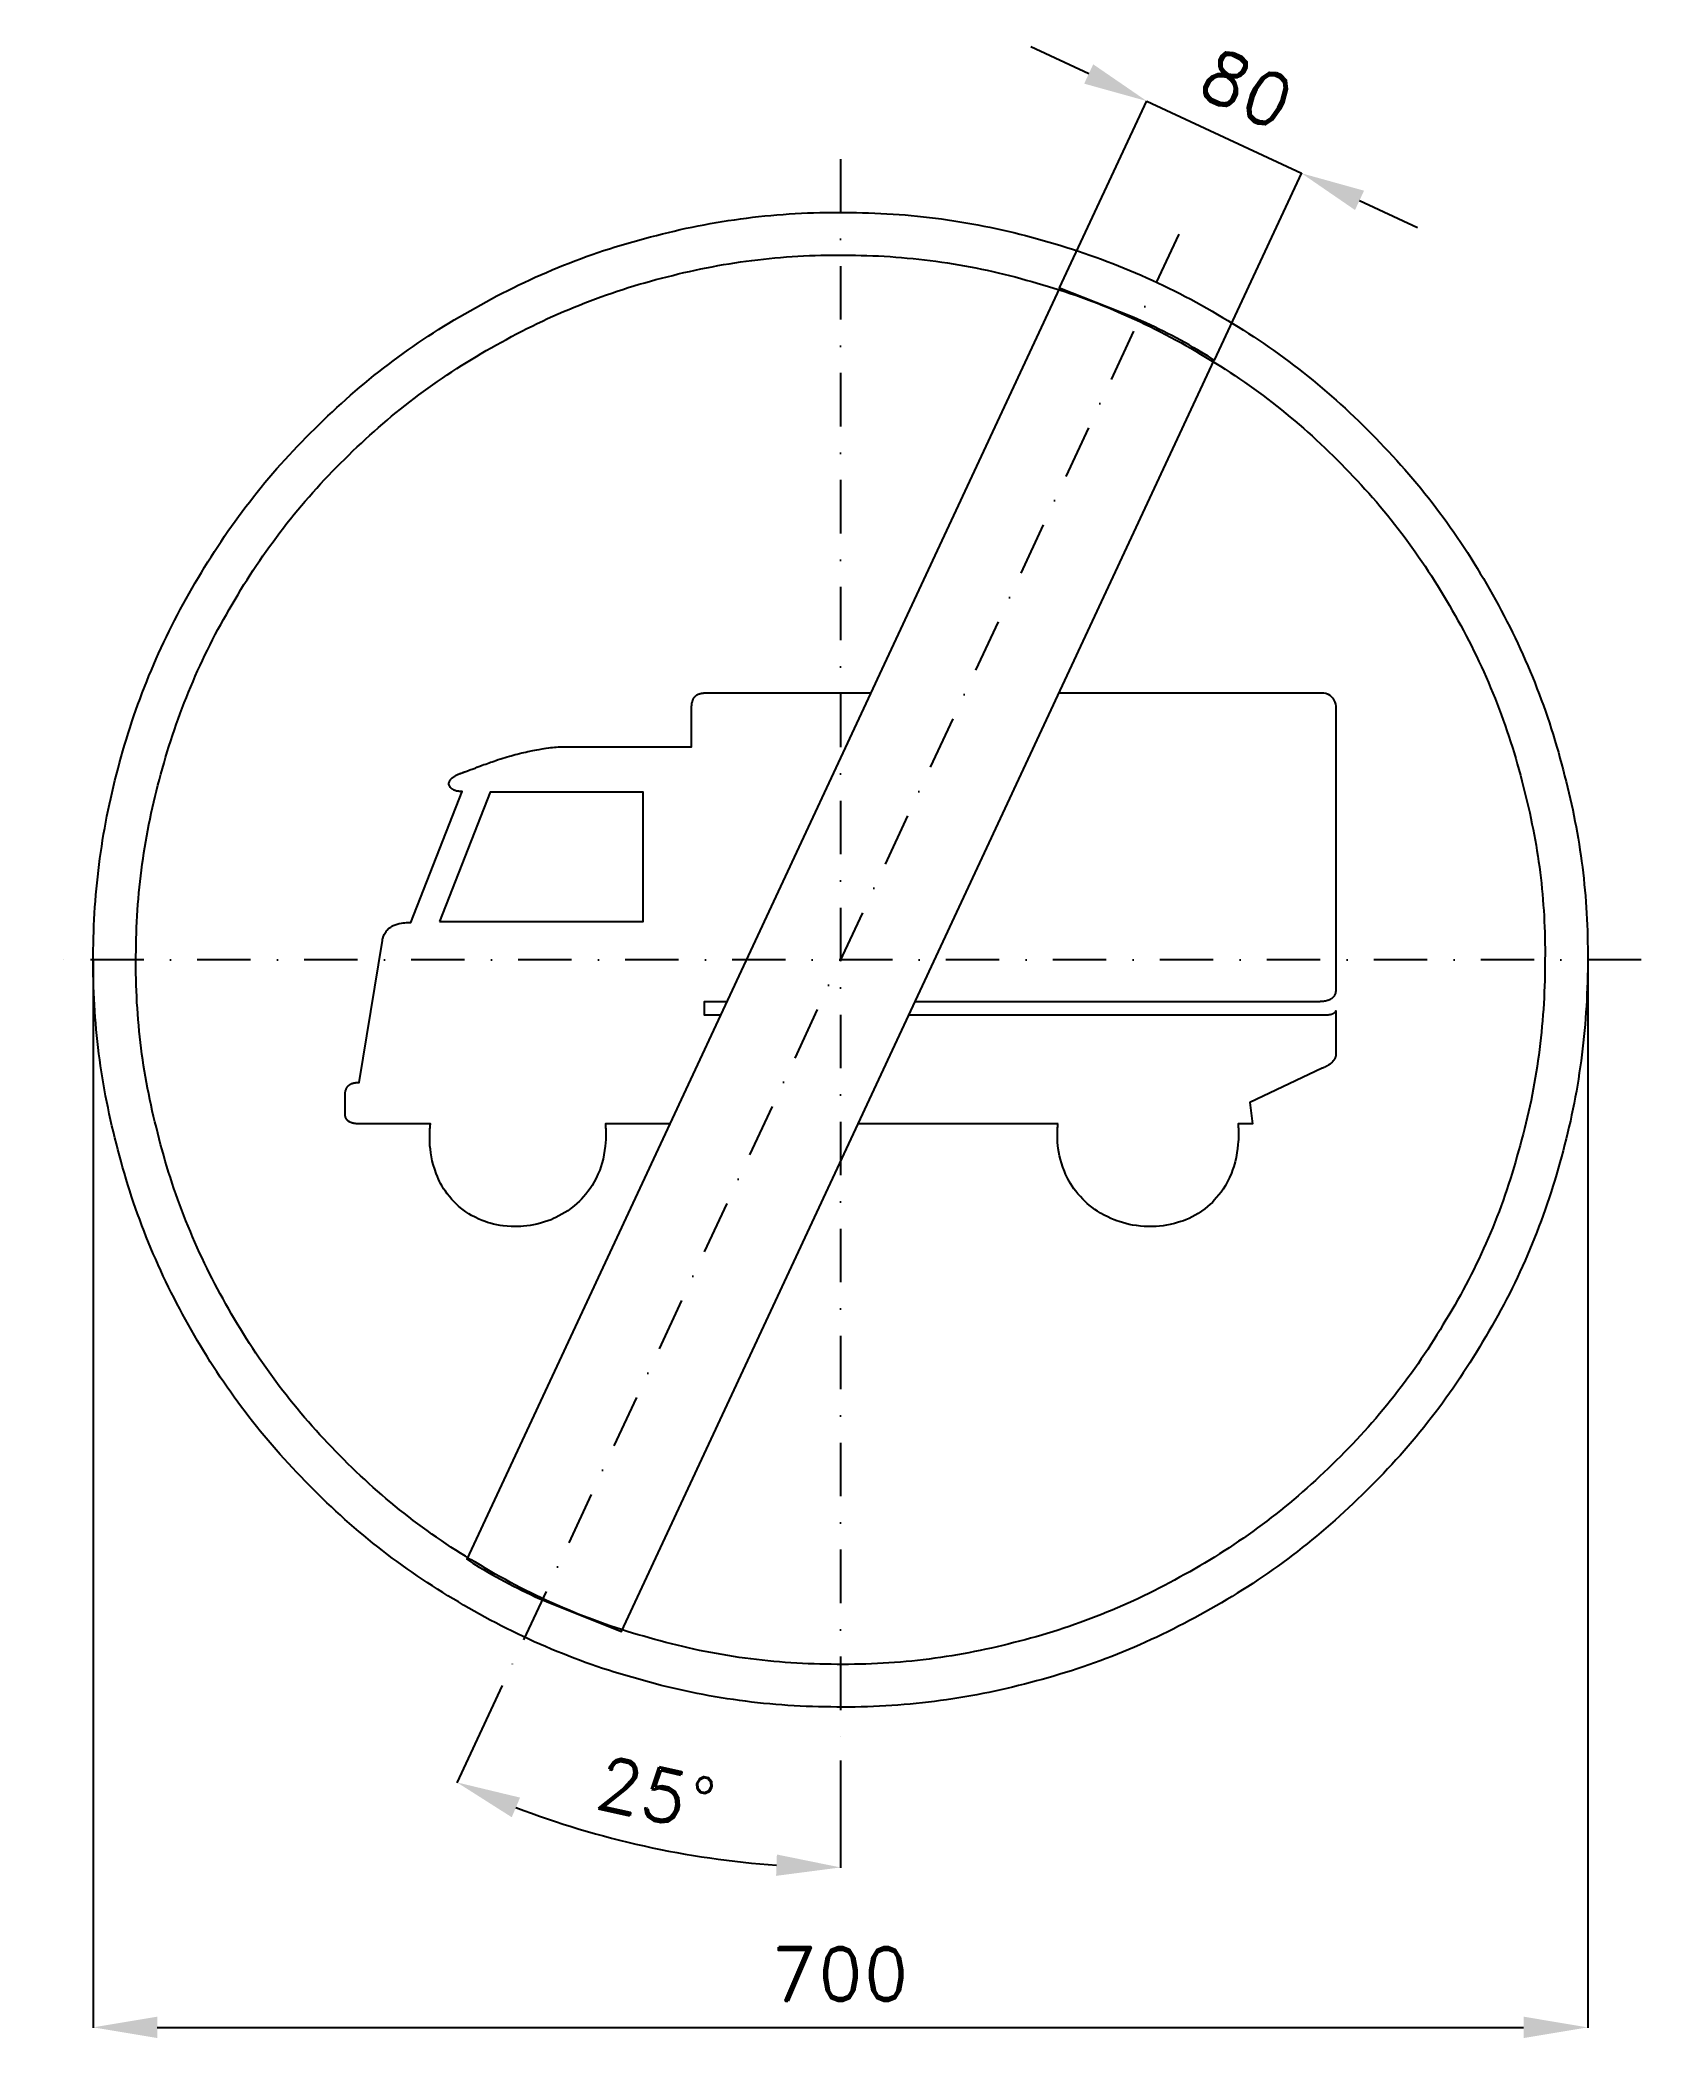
# Model space of a CAD drawing. Header units: millimetres. Extents: x -375 to 375, y -505 to 431.
import ezdxf

# ---------------------------------------------------------------- set-up
doc = ezdxf.new("R2010")
doc.units = ezdxf.units.MM
doc.header["$LTSCALE"] = 5
doc.linetypes.add('ČERCHOVANÁX2', pattern=[2, 1, -0.5, 0, -0.5])
doc.layers.add('Kóty', color=2, linetype='Continuous')
doc.layers.add('Značka', color=7, linetype='Continuous')
doc.styles.get("Standard").update_dxf_attribs({"font": 'romand.shx', "height": 25})
doc.dimstyles.get("Standard").update_dxf_attribs({"dimtxt": 25, "dimasz": 30, "dimexe": 0.18, "dimexo": 0.0625, "dimgap": 12.5, "dimtad": 1, "dimdec": 0, "dimzin": 0, "dimdsep": 46, "dimtxsty": 'Standard', "dimcen": 0.09, "dimadec": 0, "dimazin": 0, "dimtfac": 1, "dimtdec": 0, "dimtofl": 0, "dimtmove": 0, "dimatfit": 3, "dimfxl": 1, "dimtolj": 1, "dimtzin": 0, "dimarcsym": 0})

msp = doc.modelspace()

# ---------------------------------------------------------------- blocks, each defined once
blk = doc.blocks.new('*D2')
at = {"layer": 'Defpoints', "color": 0, "transparency": 16777216}
for p in [(-350.05, 0), (350, -4.58), (350, -500.03)]:
    blk.add_point(p, dxfattribs=at)
at = {"layer": 'Kóty', "color": 0, "lineweight": -2, "transparency": 16777216}
for p, q in [((-350.05, -0.06), (-350.05, -500.21)), ((350, -4.64), (350, -500.21)), ((-320.05, -500.03), (320, -500.03))]:
    blk.add_line(p, q, dxfattribs=at)
at = {"layer": 'Kóty', "color": 0, "transparency": 16777216}
for points in [[(-320.05, -495.03), (-320.05, -505.03), (-350.05, -500.03)], [(320, -495.03), (320, -505.03), (350, -500.03)]]:
    blk.add_solid(points, dxfattribs=at)
at = {"layer": 'Kóty', "color": 0, "transparency": 16777216, "insert": (-0.03, -475.03), "char_height": 25, "attachment_point": 5}
blk.add_mtext('\\A1;700', dxfattribs=at)
blk = doc.blocks.new('*D3')
at = {"layer": 'Defpoints', "color": 0, "transparency": 16777216}
for p in [(215.95, 368.33), (102.6, 314.6), (175.1, 280.77)]:
    blk.add_point(p, dxfattribs=at)
at = {"layer": 'Kóty', "color": 0, "lineweight": -2, "transparency": 16777216}
for p, q in [((116.27, 414.84), (89.08, 427.53)), ((102.63, 314.66), (143.53, 402.32)), ((175.13, 280.83), (216.03, 368.5)), ((243.14, 355.65), (270.32, 342.96))]:
    blk.add_line(p, q, dxfattribs=at)
at = {"layer": 'Kóty', "color": 0, "transparency": 16777216}
for points in [[(118.38, 419.37), (114.15, 410.31), (143.45, 402.16)], [(245.25, 360.18), (241.02, 351.12), (215.95, 368.33)]]:
    blk.add_solid(points, dxfattribs=at)
at = {"layer": 'Kóty', "color": 0, "transparency": 16777216, "insert": (190.27, 407.9), "char_height": 25, "attachment_point": 5, "rotation": 334.98787}
blk.add_mtext('\\A1;80', dxfattribs=at)
blk = doc.blocks.new('*D4')
at = {"layer": 'Defpoints', "color": 0, "transparency": 16777216}
for p in [(0, 375), (158.48, 339.87), (-158.48, -339.87), (0, -375), (-121.93, -407.27)]:
    blk.add_point(p, dxfattribs=at)
at = {"layer": 'Kóty', "color": 0, "lineweight": -2, "transparency": 16777216}
for p, q in [((-158.51, -339.92), (-179.74, -385.46)), ((0, -375.06), (0, -425.31))]:
    blk.add_line(p, q, dxfattribs=at)
blk.add_arc((0, 0), 425.13, 249.04403, 265.95597, dxfattribs=at)
at = {"layer": 'Kóty', "color": 0, "transparency": 16777216}
for points in [[(-154, -401.61), (-150.1, -392.41), (-179.67, -385.3)], [(-29.8, -419.07), (-30.16, -429.07), (0, -425.13)]]:
    blk.add_solid(points, dxfattribs=at)
at = {"layer": 'Kóty', "color": 0, "transparency": 16777216, "insert": (-86.6, -390.64), "char_height": 25, "attachment_point": 5, "rotation": 347.5}
blk.add_mtext('\\A1;25°', dxfattribs=at)

# ---------------------------------------------------------------- dimensions: what is measured, and where the dimension line sits
at = {"layer": 'Kóty'}
dim = msp.add_aligned_dim(p1=(102.6, 314.601), p2=(175.1, 280.775), distance=96.6194, dimstyle='Standard', dxfattribs=at)
dim.commit()
dim.dimension.update_dxf_attribs({"geometry": '*D3', "text_midpoint": (190.2719, 407.9017)})
dim = msp.add_angular_dim_2l(base=(-121.9282, -407.2686), line1=((0, 375), (0, -375)), line2=((158.4818, 339.8654), (-158.4818, -339.8654)), dimstyle='Standard', dxfattribs=at)
dim.commit()
dim.dimension.update_dxf_attribs({"geometry": '*D4', "text_midpoint": (-86.6037, -390.6438)})
dim = msp.add_linear_dim(base=(350, -500.0294), p1=(-350.0536, 0), p2=(350, -4.581), dimstyle='Standard', dxfattribs=at)
dim.commit()
dim.dimension.update_dxf_attribs({"geometry": '*D2', "text_midpoint": (-0.0268, -475.0294)})

# ---------------------------------------------------------------- linework, layer by layer
at = {"layer": 'Kóty'}
msp.add_lwpolyline([(143.4517, 402.1593), (215.9517, 368.3333)], dxfattribs=at)
at = {"layer": 'Značka', "color": 6, "linetype": 'ČERCHOVANÁX2', "lineweight": 25, "ltscale": 5}
for p, q in [((0, 375), (0, -375)), ((158.4818, 339.8654), (-158.4818, -339.8654)), ((375, 0), (-375, 0))]:
    msp.add_line(p, q, dxfattribs=at)
at = {"layer": 'Značka', "color": 5}
for points in [[(350, 0), (350, -2.291), (350, -4.581, -0.0321663), (346.5, -50.208, -0.0357268), (336.9, -95.004, -0.0366679), (321.8, -138.262, -0.0347487), (300.8, -178.953, -0.0340422), (275, -216.774, -0.0344423), (244.2, -250.7057, -0.0345546), (209.5, -280.5629, -0.0344262), (171, -305.3736, -0.034386), (129.7, -325.2231, -0.0344168), (86.2, -339.2308, -0.0344232), (41.2, -347.7241, -0.0344159), (-4.6, -349.97, -0.0344167), (-50.2, -346.5273, -0.034417), (-95, -336.8593, -0.0344219), (-138.2, -321.7156, -0.0344258), (-179, -300.7922, -0.0344196), (-216.8, -274.9795, -0.0344135), (-250.7, -244.227, -0.0344027), (-280.6, -209.504, -0.0344212), (-305.4, -171.017, -0.0344081), (-325.2, -129.751, -0.0344167), (-339.2, -86.154, -0.034422), (-347.7, -41.156, -0.0344239), (-350, 4.581, -0.0344186), (-346.5, 50.244, -0.0344066), (-336.9, 95.004, -0.0344079), (-321.7, 138.22, -0.0344215), (-300.8, 178.953, -0.0344123), (-275, 216.776, -0.0344159), (-244.2, 250.706, -0.0344112), (-209.5, 280.56, -0.0344102), (-171, 305.374, -0.0344135), (-129.8, 325.224, -0.0344133), (-86.2, 339.231, -0.0344178), (-41.2, 347.724, -0.0344147), (4.6, 349.97, -0.0344183), (50.2, 346.527, -0.0344185), (95, 336.859, -0.0344139), (138.2, 321.715, -0.0344122), (179, 300.792, -0.034421), (216.8, 274.98, -0.0343987), (250.7, 244.227, -0.0344281), (280.6, 209.501, -0.0344954), (305.4, 171.017, -0.0344081), (325.2, 129.763, -0.0340917), (339.2, 86.154, -0.0328069), (347.5, 43.384, -0.0342764), (350, 0)], [(330, 0), (330, -2.16), (330, -4.32, -0.0321676), (326.7, -47.339, -0.0357412), (317.6, -89.575, -0.0366598), (303.4, -130.361, -0.0347689), (283.6, -168.727, -0.0340415), (259.3, -204.387, -0.0344506), (230.3, -236.38, -0.034559), (197.5, -264.5307, -0.0344287), (161.2, -287.9237, -0.034392), (122.3, -306.6389, -0.034413), (81.2, -319.8462, -0.0344226), (38.8, -327.8541, -0.0344166), (-4.3, -329.9717, -0.0344155), (-47.4, -326.7258, -0.0344178), (-89.6, -317.6102, -0.0344206), (-130.3, -303.3319, -0.0344145), (-168.7, -283.6041, -0.034423), (-204.4, -259.2663, -0.034424), (-236.4, -230.271, -0.0344207), (-264.5, -197.532, -0.0344091), (-287.9, -161.245, -0.0344122), (-306.6, -122.337, -0.0343888), (-319.8, -81.231, -0.0343928), (-327.9, -38.804, -0.034449), (-330, 4.32, -0.0344398), (-326.7, 47.373, -0.0344103), (-317.6, 89.575, -0.0344275), (-303.3, 130.322, -0.0344042), (-283.6, 168.727, -0.0344117), (-259.3, 204.389, -0.034409), (-230.3, 236.38, -0.0344094), (-197.5, 264.528, -0.0344108), (-161.2, 287.924, -0.0344214), (-122.3, 306.639, -0.0344114), (-81.2, 319.846, -0.034423), (-38.8, 327.854, -0.0344179), (4.3, 329.972, -0.0344171), (47.4, 326.726, -0.0344183), (89.6, 317.61, -0.0344109), (130.3, 303.332, -0.0344202), (168.7, 283.604, -0.0344124), (204.4, 259.267, -0.034393), (236.4, 230.271, -0.0344124), (264.5, 197.529, -0.0344903), (287.9, 161.245, -0.0344317), (306.6, 122.348, -0.034062), (319.8, 81.231, -0.032789), (327.7, 40.905, -0.034256), (330, 0)], [(175.1, 280.775), (172.2, 282.633), (169.2, 284.464, 0.0360054), (136.7, 301.075), (102.6, 314.601), (-175.1, -280.7754), (-172.2, -282.6332), (-169.2, -284.4635, 0.0360042), (-136.7, -301.0751), (-102.6, -314.6012), (175.1, 280.775)]]:
    msp.add_lwpolyline(points, format="xyb", dxfattribs=at)
for points in [[(-79.9836, -76.85), (-110.1, -76.85), (-110.1, -76.932), (-110.1, -77.014), (-110.1, -77.586), (-110.1, -78.159), (-110.1, -78.705), (-110, -79.25), (-110, -79.797), (-110, -80.343), (-110, -80.78), (-110, -81.217), (-110, -81.683), (-110, -82.148), (-110, -82.23), (-110, -82.312), (-110, -82.621), (-110, -82.929), (-110, -83.546), (-110, -84.163), (-110.1, -85.709), (-110.2, -87.252), (-110.5, -89.307), (-110.8, -91.347), (-111.2, -93.37), (-111.8, -95.369), (-112.3, -96.947), (-112.8, -98.5), (-113.6, -100.401), (-114.5, -102.264), (-115.4, -104.042), (-116.4, -105.774), (-117.3, -107.173), (-118.3, -108.525), (-119.3, -109.835), (-120.4, -111.097), (-121.3, -112.073), (-122.3, -113.014), (-123.5, -114.142), (-124.7, -115.221), (-126.2, -116.418), (-127.8, -117.546), (-129.1, -118.426), (-130.5, -119.246), (-131.9, -120.015), (-133.3, -120.726), (-134.5, -121.257), (-135.6, -121.748), (-137.1, -122.31), (-138.7, -122.82), (-140.5, -123.376), (-142.3, -123.856), (-143.8, -124.193), (-145.4, -124.466), (-147, -124.685), (-148.5, -124.845), (-149.8, -124.933), (-151, -124.98), (-152.6, -124.984), (-154.2, -124.937), (-156.1, -124.829), (-158, -124.644), (-159.5, -124.425), (-161, -124.141), (-162.6, -123.801), (-164.1, -123.399), (-165.3, -123.036), (-166.5, -122.631), (-167.9, -122.069), (-169.4, -121.452), (-171.1, -120.65), (-172.8, -119.768), (-174.1, -118.967), (-175.5, -118.101), (-176.8, -117.182), (-178, -116.206), (-179, -115.388), (-179.9, -114.532), (-181, -113.415), (-182.1, -112.253), (-183.2, -110.962), (-184.3, -109.622), (-185.1, -108.467), (-185.9, -107.277), (-186.6, -106.058), (-187.3, -104.812), (-187.8, -103.797), (-188.3, -102.766), (-188.8, -101.458), (-189.4, -100.131), (-190.1, -98.041), (-190.8, -95.918), (-191.2, -94.127), (-191.6, -92.316), (-191.9, -90.494), (-192.1, -88.66), (-192.3, -87.19), (-192.4, -85.716), (-192.4, -83.876), (-192.4, -82.035), (-192.3, -81.382), (-192.3, -80.728), (-192.3, -80.23), (-192.3, -79.732), (-192.3, -79.243), (-192.2, -78.755), (-192.2, -78.35), (-192.2, -77.946), (-192.2, -77.484), (-192.1, -77.023), (-192.1, -76.936), (-192.1, -76.85), (-224.6, -76.847), (-224.7, -76.847), (-224.7, -76.847), (-224.7, -76.848), (-224.8, -76.849), (-224.8, -76.85), (-224.9, -76.85), (-224.9, -76.851), (-225, -76.851), (-225, -76.851), (-225, -76.851), (-225.1, -76.851), (-225.1, -76.851), (-225.5, -76.851), (-225.8, -76.848), (-226.1, -76.841), (-226.4, -76.828), (-226.7, -76.809), (-227, -76.784), (-227.2, -76.76), (-227.5, -76.729), (-227.7, -76.683), (-228, -76.629), (-228.2, -76.589), (-228.4, -76.544), (-228.6, -76.502), (-228.8, -76.456), (-228.9, -76.406), (-229.1, -76.352), (-229.2, -76.305), (-229.4, -76.255), (-229.5, -76.189), (-229.7, -76.117), (-229.8, -76.06), (-229.9, -75.999), (-230, -75.946), (-230.1, -75.89), (-230.2, -75.832), (-230.3, -75.771), (-230.4, -75.721), (-230.4, -75.67), (-230.5, -75.603), (-230.6, -75.534), (-230.7, -75.454), (-230.8, -75.372), (-230.9, -75.301), (-231, -75.228), (-231, -75.152), (-231.1, -75.074), (-231.1, -75.01), (-231.2, -74.945), (-231.3, -74.862), (-231.3, -74.778), (-231.4, -74.674), (-231.5, -74.567), (-231.5, -74.477), (-231.6, -74.385), (-231.6, -74.292), (-231.7, -74.197), (-231.7, -74.12), (-231.7, -74.043), (-231.8, -73.945), (-231.8, -73.846), (-231.8, -73.738), (-231.9, -73.63), (-231.9, -73.539), (-231.9, -73.448), (-231.9, -73.356), (-232, -73.264), (-232, -73.19), (-232, -73.116), (-232, -73.024), (-232, -72.93), (-232.1, -72.793), (-232.1, -72.655), (-232.1, -72.539), (-232.1, -72.424), (-232.1, -72.308), (-232.1, -72.193), (-232.1, -72.1), (-232.1, -72.008), (-232.1, -71.892), (-232.1, -71.776), (-232.1, -71.735), (-232.1, -71.694), (-232.1, -71.659), (-232.1, -71.624), (-232.1, -71.59), (-232.1, -71.555), (-232.1, -71.528), (-232.1, -71.5), (-232.1, -71.466), (-232.1, -71.432), (-232.1, -71.322), (-232.1, -71.212), (-232.1, -70.992), (-232.1, -70.772), (-232.1, -70.222), (-232.1, -69.672), (-232.1, -68.938), (-232.1, -68.205), (-232.1, -67.472), (-232.1, -66.739), (-232.1, -66.152), (-232.1, -65.565), (-232.1, -64.832), (-232.1, -64.099), (-232.1, -63.791), (-232.1, -63.484), (-232.1, -63.228), (-232.1, -62.972), (-232.1, -62.717), (-232, -62.462), (-232, -62.259), (-232, -62.056), (-231.9, -61.805), (-231.9, -61.554), (-231.8, -61.377), (-231.8, -61.2), (-231.7, -61.054), (-231.7, -60.91), (-231.6, -60.766), (-231.6, -60.624), (-231.5, -60.512), (-231.5, -60.4), (-231.4, -60.263), (-231.4, -60.127), (-231.3, -59.983), (-231.2, -59.842), (-231.1, -59.727), (-231.1, -59.614), (-231, -59.504), (-230.9, -59.397), (-230.8, -59.313), (-230.8, -59.231), (-230.7, -59.132), (-230.6, -59.035), (-230.5, -58.925), (-230.3, -58.818), (-230.2, -58.733), (-230.1, -58.651), (-230, -58.573), (-229.9, -58.498), (-229.8, -58.44), (-229.7, -58.384), (-229.6, -58.318), (-229.5, -58.254), (-229.3, -58.176), (-229.2, -58.102), (-229.1, -58.045), (-228.9, -57.992), (-228.8, -57.942), (-228.6, -57.896), (-228.5, -57.861), (-228.4, -57.828), (-228.3, -57.79), (-228.1, -57.755), (-228, -57.729), (-227.9, -57.704), (-227.8, -57.685), (-227.7, -57.666), (-227.7, -57.649), (-227.6, -57.633), (-227.5, -57.621), (-227.4, -57.609), (-227.3, -57.596), (-227.2, -57.583), (-227.1, -57.56), (-226.9, -57.54), (-226.8, -57.525), (-226.6, -57.512), (-226.5, -57.501), (-226.3, -57.492), (-226.2, -57.485), (-226.1, -57.479), (-226, -57.474), (-225.8, -57.469), (-225.8, -57.468), (-225.7, -57.467), (-225.7, -57.466), (-225.6, -57.465), (-225.6, -57.465), (-225.5, -57.464), (-225.5, -57.464), (-225.5, -57.463), (-225.4, -57.462), (-225.4, -57.461), (-225.4, -57.461), (-225.4, -57.461), (-214.6, 8.953), (-214.6, 8.969), (-214.6, 8.986), (-214.6, 9.003), (-214.6, 9.037), (-214.6, 9.071), (-214.6, 9.155), (-214.6, 9.24), (-214.6, 9.353), (-214.5, 9.465), (-214.5, 9.578), (-214.5, 9.691), (-214.5, 9.781), (-214.4, 9.871), (-214.4, 9.966), (-214.4, 10.061), (-214.4, 10.078), (-214.4, 10.095), (-214.4, 10.177), (-214.3, 10.259), (-214.3, 10.421), (-214.2, 10.583), (-214.1, 10.972), (-213.9, 11.359), (-213.7, 11.849), (-213.5, 12.329), (-213.2, 12.791), (-212.9, 13.234), (-212.7, 13.584), (-212.4, 13.918), (-212.1, 14.277), (-211.7, 14.611), (-211.6, 14.671), (-211.6, 14.73), (-211.6, 14.735), (-211.5, 14.74), (-211.5, 14.748), (-211.5, 14.757), (-211.5, 14.767), (-211.5, 14.778), (-211.5, 14.789), (-211.5, 14.8), (-211.5, 14.808), (-211.5, 14.817), (-211.4, 14.828), (-211.4, 14.839), (-211.3, 14.923), (-211.2, 15.006), (-211, 15.168), (-210.7, 15.32), (-210.1, 15.679), (-209.5, 15.989), (-208.6, 16.356), (-207.6, 16.65), (-206.7, 16.896), (-205.7, 17.088), (-204.9, 17.21), (-204.1, 17.306), (-203.3, 17.383), (-202.5, 17.437), (-202.4, 17.444), (-202.2, 17.451), (-202.2, 17.452), (-202.2, 17.453), (-202.2, 17.456), (-202.1, 17.459), (-202.1, 17.465), (-202, 17.472), (-201.9, 17.48), (-201.8, 17.487), (-201.7, 17.494), (-201.6, 17.499), (-201.5, 17.503), (-201.5, 17.506), (-201.4, 17.508), (-201.3, 17.509), (-201.3, 17.509), (-201.3, 17.509), (-177.3, 78.83), (-177.3, 78.83), (-177.3, 78.829), (-177.4, 78.826), (-177.4, 78.823), (-177.5, 78.821), (-177.5, 78.818), (-177.6, 78.815), (-177.6, 78.813), (-177.7, 78.811), (-177.7, 78.81), (-177.8, 78.809), (-177.8, 78.809), (-178.1, 78.809), (-178.5, 78.82), (-178.7, 78.84), (-179, 78.872), (-179.3, 78.912), (-179.5, 78.963), (-179.8, 79.011), (-180, 79.066), (-180.2, 79.145), (-180.5, 79.233), (-180.7, 79.314), (-180.9, 79.402), (-181.1, 79.482), (-181.3, 79.569), (-181.5, 79.662), (-181.6, 79.762), (-181.8, 79.846), (-181.9, 79.935), (-182, 80.051), (-182.2, 80.173), (-182.3, 80.269), (-182.4, 80.369), (-182.5, 80.455), (-182.6, 80.544), (-182.7, 80.636), (-182.8, 80.73), (-182.8, 80.808), (-182.9, 80.887), (-182.9, 80.989), (-183, 81.093), (-183.1, 81.211), (-183.1, 81.333), (-183.2, 81.436), (-183.2, 81.542), (-183.3, 81.649), (-183.3, 81.758), (-183.3, 81.846), (-183.4, 81.934), (-183.4, 82.046), (-183.4, 82.159), (-183.4, 82.302), (-183.4, 82.445), (-183.4, 82.563), (-183.4, 82.682), (-183.4, 82.8), (-183.4, 82.918), (-183.3, 83.011), (-183.3, 83.103), (-183.3, 83.218), (-183.2, 83.331), (-183.2, 83.493), (-183.1, 83.651), (-183, 83.779), (-183, 83.904), (-182.9, 84.027), (-182.8, 84.146), (-182.7, 84.239), (-182.7, 84.331), (-182.6, 84.443), (-182.5, 84.553), (-182.3, 84.721), (-182.2, 84.883), (-182, 85.013), (-181.9, 85.139), (-181.7, 85.261), (-181.6, 85.378), (-181.5, 85.47), (-181.3, 85.559), (-181.2, 85.668), (-181, 85.774), (-180.7, 85.998), (-180.3, 86.211), (-180, 86.379), (-179.7, 86.537), (-179.4, 86.689), (-179.1, 86.832), (-178.8, 86.943), (-178.6, 87.048), (-178.3, 87.174), (-177.9, 87.294), (-177.8, 87.335), (-177.7, 87.375), (-177.6, 87.408), (-177.5, 87.442), (-177.4, 87.474), (-177.3, 87.507), (-177.3, 87.533), (-177.2, 87.558), (-177.1, 87.59), (-177, 87.622), (-176.9, 87.651), (-176.8, 87.679), (-176.8, 87.703), (-176.7, 87.727), (-176.6, 87.752), (-176.6, 87.776), (-176.5, 87.796), (-176.5, 87.815), (-176.4, 87.84), (-176.3, 87.865), (-176.1, 87.933), (-175.9, 88), (-175.8, 88.056), (-175.6, 88.114), (-175.5, 88.171), (-175.3, 88.229), (-175.2, 88.276), (-175.1, 88.323), (-174.9, 88.381), (-174.7, 88.44), (-174.2, 88.661), (-173.6, 88.882), (-173.1, 89.067), (-172.6, 89.253), (-172.1, 89.44), (-171.6, 89.626), (-171.2, 89.776), (-170.8, 89.925), (-170.4, 90.111), (-169.9, 90.296), (-168.9, 90.674), (-167.9, 91.048), (-167, 91.357), (-166.2, 91.663), (-165.4, 91.965), (-164.5, 92.264), (-163.9, 92.501), (-163.2, 92.736), (-162.3, 93.025), (-161.5, 93.311), (-160.3, 93.713), (-159.1, 94.105), (-158.1, 94.424), (-157.1, 94.734), (-156.1, 95.038), (-155.1, 95.333), (-154.2, 95.564), (-153.4, 95.788), (-152.4, 96.061), (-151.4, 96.325), (-150.3, 96.599), (-149.2, 96.864), (-148.3, 97.077), (-147.4, 97.282), (-146.5, 97.479), (-145.6, 97.669), (-144.9, 97.816), (-144.1, 97.958), (-143.2, 98.127), (-142.3, 98.29), (-141.1, 98.507), (-139.8, 98.717), (-138.8, 98.884), (-137.8, 99.041), (-136.7, 99.187), (-135.7, 99.319), (-134.9, 99.413), (-134, 99.497), (-133.2, 99.573), (-132.3, 99.633), (-132.1, 99.642), (-132, 99.651), (-131.9, 99.653), (-131.9, 99.654), (-131.9, 99.658), (-131.8, 99.661), (-131.7, 99.669), (-131.5, 99.677), (-131.3, 99.687), (-131.1, 99.697), (-130.9, 99.707), (-130.8, 99.716), (-130.6, 99.724), (-130.5, 99.732), (-130.3, 99.74), (-130.1, 99.749), (-130.1, 99.75), (-130.1, 99.752), (-69.8, 99.752), (-69.8, 117.184), (-69.8, 117.193), (-69.8, 117.202), (-69.8, 117.262), (-69.8, 117.323), (-69.8, 117.381), (-69.8, 117.44), (-69.8, 117.498), (-69.8, 117.556), (-69.8, 117.603), (-69.8, 117.65), (-69.8, 117.709), (-69.8, 117.768), (-69.8, 118.14), (-69.8, 118.512), (-69.8, 118.821), (-69.7, 119.13), (-69.7, 119.438), (-69.6, 119.745), (-69.6, 119.99), (-69.6, 120.233), (-69.5, 120.536), (-69.4, 120.837), (-69.4, 121.043), (-69.3, 121.248), (-69.2, 121.416), (-69.2, 121.583), (-69.1, 121.748), (-69, 121.911), (-69, 122.039), (-68.9, 122.166), (-68.8, 122.321), (-68.8, 122.474), (-68.7, 122.612), (-68.6, 122.746), (-68.5, 122.856), (-68.4, 122.963), (-68.3, 123.067), (-68.3, 123.168), (-68.2, 123.247), (-68.1, 123.324), (-68, 123.417), (-67.9, 123.507), (-67.8, 123.612), (-67.7, 123.712), (-67.6, 123.793), (-67.5, 123.869), (-67.4, 123.942), (-67.3, 124.013), (-67.2, 124.066), (-67.1, 124.118), (-67, 124.179), (-66.8, 124.238), (-66.7, 124.324), (-66.5, 124.404), (-66.3, 124.465), (-66.2, 124.52), (-66, 124.572), (-65.8, 124.619), (-65.7, 124.654), (-65.6, 124.687), (-65.4, 124.724), (-65.2, 124.758), (-65.1, 124.79), (-64.9, 124.819), (-64.8, 124.84), (-64.6, 124.86), (-64.5, 124.878), (-64.4, 124.895), (-64.2, 124.907), (-64.1, 124.918), (-64, 124.931), (-63.9, 124.943), (-63.6, 124.961), (-63.3, 124.975), (-63.1, 124.985), (-62.9, 124.992), (-62.7, 124.997), (-62.5, 125), (-62.3, 125), (-62.2, 125), (-62, 124.998), (-61.8, 124.995), (-61.8, 124.994), (-61.7, 124.994), (14.1618, 124.9935)], [(102.4389, 124.9929), (226, 124.992), (226.2, 124.988), (226.4, 124.981), (227.4, 124.821), (228.4, 124.448), (229.2, 123.958), (229.9, 123.328), (230.6, 122.504), (231.1, 121.584), (231.5, 120.684), (231.8, 119.744), (232.1, 118.735), (232.1, 117.711), (232.1, 117.553), (232.1, 117.394), (232.1, 117.381), (232.1, 115.432), (232.1, 113.483), (232.1, 109.584), (232.1, 105.686), (232.1, 95.939), (232.1, 86.193), (232.1, 73.198), (232.1, 60.203), (232.1, 47.207), (232.1, 34.212), (232.1, 23.816), (232.1, 13.42), (232.1, 2.374), (232.1, -8.672), (232.1, -10.621), (232.1, -12.57), (232.1, -12.611), (232.1, -12.652), (232.1, -12.735), (232.1, -12.817), (232.1, -13.022), (232.1, -13.227), (232.1, -13.501), (232.1, -13.774), (232.1, -14.047), (232.1, -14.32), (232, -14.537), (232, -14.753), (231.9, -15.023), (231.9, -15.291), (231.8, -15.473), (231.8, -15.654), (231.8, -15.803), (231.7, -15.952), (231.7, -16.099), (231.6, -16.244), (231.5, -16.359), (231.5, -16.473), (231.4, -16.613), (231.4, -16.752), (231.3, -16.908), (231.2, -17.061), (231.1, -17.186), (231, -17.307), (230.9, -17.425), (230.8, -17.54), (230.7, -17.629), (230.7, -17.716), (230.5, -17.821), (230.4, -17.923), (230.3, -18.053), (230.1, -18.177), (230, -18.275), (229.9, -18.367), (229.7, -18.455), (229.6, -18.538), (229.5, -18.601), (229.4, -18.661), (229.2, -18.733), (229.1, -18.801), (228.8, -18.897), (228.6, -18.985), (228.4, -19.052), (228.2, -19.114), (228, -19.171), (227.8, -19.223), (227.7, -19.262), (227.5, -19.298), (227.3, -19.341), (227.1, -19.38), (226.7, -19.448), (226.3, -19.506), (226, -19.546), (225.7, -19.579), (225.4, -19.606), (225, -19.628), (224.8, -19.641), (224.5, -19.65), (224.2, -19.657), (223.9, -19.661), (223.8, -19.663), (223.7, -19.664), (223.6, -19.664), (223.6, -19.665), (223.5, -19.665), (223.4, -19.665), (223.4, -19.665), (223.3, -19.666), (223.3, -19.666), (223.2, -19.666), (223.2, -19.666), (223.2, -19.666), (34.9727, -19.6516)], [(-187.8, 17.833), (-92.5, 17.833), (-92.5, 78.477), (-164.1, 78.477), (-187.8, 17.833)], [(-53.3015, -19.6448), (-63.8, -19.644), (-63.8, -25.806), (-56.1752, -25.806)], [(32.1023, -25.8057), (224.6, -25.805), (226.7, -25.805), (226.7, -25.805), (226.7, -25.806), (226.9, -25.808), (227.1, -25.809), (227.3, -25.81), (227.4, -25.809), (227.6, -25.806), (227.8, -25.802), (227.9, -25.797), (228.1, -25.79), (228.2, -25.779), (228.4, -25.766), (228.6, -25.749), (228.8, -25.728), (229, -25.708), (229.1, -25.684), (229.3, -25.657), (229.4, -25.626), (229.6, -25.599), (229.7, -25.569), (229.8, -25.526), (230, -25.48), (230.1, -25.43), (230.3, -25.376), (230.4, -25.327), (230.5, -25.273), (230.7, -25.216), (230.8, -25.155), (230.9, -25.103), (231, -25.048), (231.1, -24.977), (231.2, -24.901), (231.3, -24.82), (231.4, -24.734), (231.5, -24.66), (231.6, -24.582), (231.7, -24.502), (231.8, -24.419), (231.8, -24.351), (231.9, -24.281), (231.9, -24.191), (232, -24.099), (232, -24.074), (232, -24.05), (232.1, -24.029), (232.1, -24.008), (232.1, -23.987), (232.1, -23.967), (232.1, -23.95), (232.1, -23.934), (232.1, -23.913), (232.1, -23.893), (232.1, -43.383), (232.1, -43.427), (232.1, -43.471), (232.1, -43.507), (232.1, -43.544), (232.1, -43.581), (232.1, -43.618), (232.1, -43.648), (232.1, -43.677), (232.1, -43.715), (232.1, -43.752), (232.1, -43.784), (232.1, -43.815), (232.1, -43.878), (232.1, -43.941), (232.1, -44.098), (232.1, -44.254), (232.1, -44.463), (232, -44.671), (232, -44.878), (232, -45.084), (231.9, -45.247), (231.9, -45.41), (231.8, -45.611), (231.7, -45.81), (231.7, -46.009), (231.6, -46.206), (231.5, -46.368), (231.4, -46.528), (231.3, -46.685), (231.3, -46.839), (231.2, -46.961), (231.1, -47.081), (231, -47.228), (230.9, -47.372), (230.7, -47.559), (230.6, -47.741), (230.5, -47.888), (230.3, -48.031), (230.2, -48.171), (230.1, -48.306), (229.9, -48.412), (229.8, -48.514), (229.7, -48.639), (229.5, -48.761), (229.3, -48.899), (229.1, -49.033), (229, -49.142), (228.8, -49.247), (228.7, -49.349), (228.5, -49.449), (228.4, -49.528), (228.3, -49.604), (228.1, -49.698), (227.9, -49.79), (227.7, -49.912), (227.5, -50.032), (227.3, -50.129), (227.1, -50.224), (226.9, -50.317), (226.7, -50.409), (226.6, -50.481), (226.4, -50.552), (226.2, -50.627), (226.1, -50.701), (226, -50.713), (226, -50.726), (226, -50.733), (226, -50.739), (226, -50.749), (225.9, -50.759), (225.9, -50.773), (225.9, -50.787), (225.8, -50.801), (225.8, -50.815), (225.8, -50.826), (225.8, -50.837), (225.7, -50.851), (225.7, -50.865), (191.7, -66.899), (193, -76.85), (186.3, -76.85), (186.3, -76.938), (186.3, -77.026), (186.3, -77.675), (186.3, -78.323), (186.4, -78.976), (186.4, -79.628), (186.4, -80.289), (186.4, -80.949), (186.4, -81.466), (186.4, -81.984), (186.4, -82.507), (186.4, -83.03), (186.4, -83.118), (186.4, -83.207), (186.4, -83.528), (186.4, -83.849), (186.4, -84.493), (186.3, -85.136), (186.2, -86.747), (186, -88.354), (185.7, -90.491), (185.3, -92.612), (184.8, -94.713), (184.3, -96.787), (183.7, -98.422), (183.1, -100.03), (182.2, -101.995), (181.3, -103.918), (180.3, -105.689), (179.3, -107.411), (178.3, -108.8), (177.3, -110.139), (176.2, -111.433), (175.1, -112.675), (174.2, -113.632), (173.2, -114.55), (171.9, -115.643), (170.6, -116.682), (169.1, -117.816), (167.5, -118.873), (166.1, -119.689), (164.7, -120.44), (163.3, -121.136), (161.8, -121.77), (160.6, -122.237), (159.4, -122.662), (157.9, -123.138), (156.4, -123.559), (154.5, -124.013), (152.7, -124.387), (151.1, -124.633), (149.5, -124.812), (147.9, -124.936), (146.3, -125), (145.1, -125.012), (143.8, -124.983), (142.2, -124.895), (140.6, -124.756), (138.7, -124.538), (136.8, -124.245), (135.2, -123.938), (133.7, -123.569), (132.1, -123.147), (130.6, -122.667), (129.4, -122.245), (128.2, -121.784), (126.7, -121.156), (125.3, -120.478), (123.5, -119.609), (121.8, -118.667), (120.4, -117.822), (119.1, -116.918), (117.8, -115.966), (116.5, -114.96), (115.5, -114.122), (114.6, -113.247), (113.5, -112.11), (112.4, -110.93), (111.2, -109.664), (110.2, -108.355), (109.3, -107.228), (108.5, -106.068), (107.8, -104.88), (107.1, -103.666), (106.5, -102.676), (106, -101.67), (105.4, -100.392), (104.9, -99.094), (104.1, -97.149), (103.5, -95.171), (103, -93.498), (102.6, -91.804), (102.3, -90.099), (102, -88.38), (101.8, -87.002), (101.7, -85.618), (101.7, -83.891), (101.6, -82.161), (101.6, -81.522), (101.7, -80.884), (101.7, -80.352), (101.7, -79.821), (101.7, -79.29), (101.7, -78.759), (101.8, -78.335), (101.8, -77.911), (101.8, -77.46), (101.8, -77.009), (101.8, -76.93), (101.9, -76.85)], [(101.9, -76.85), (8.2938, -76.85)]]:
    msp.add_lwpolyline(points, dxfattribs=at)

msp.set_redraw_order([(e.dxf.handle, doc.entitydb.next_handle()) for e in msp.query("TEXT MTEXT ATTDEF DIMENSION ARC_DIMENSION")])  # texts and dimensions are drawn at this point

doc.saveas('drawing.dxf')
